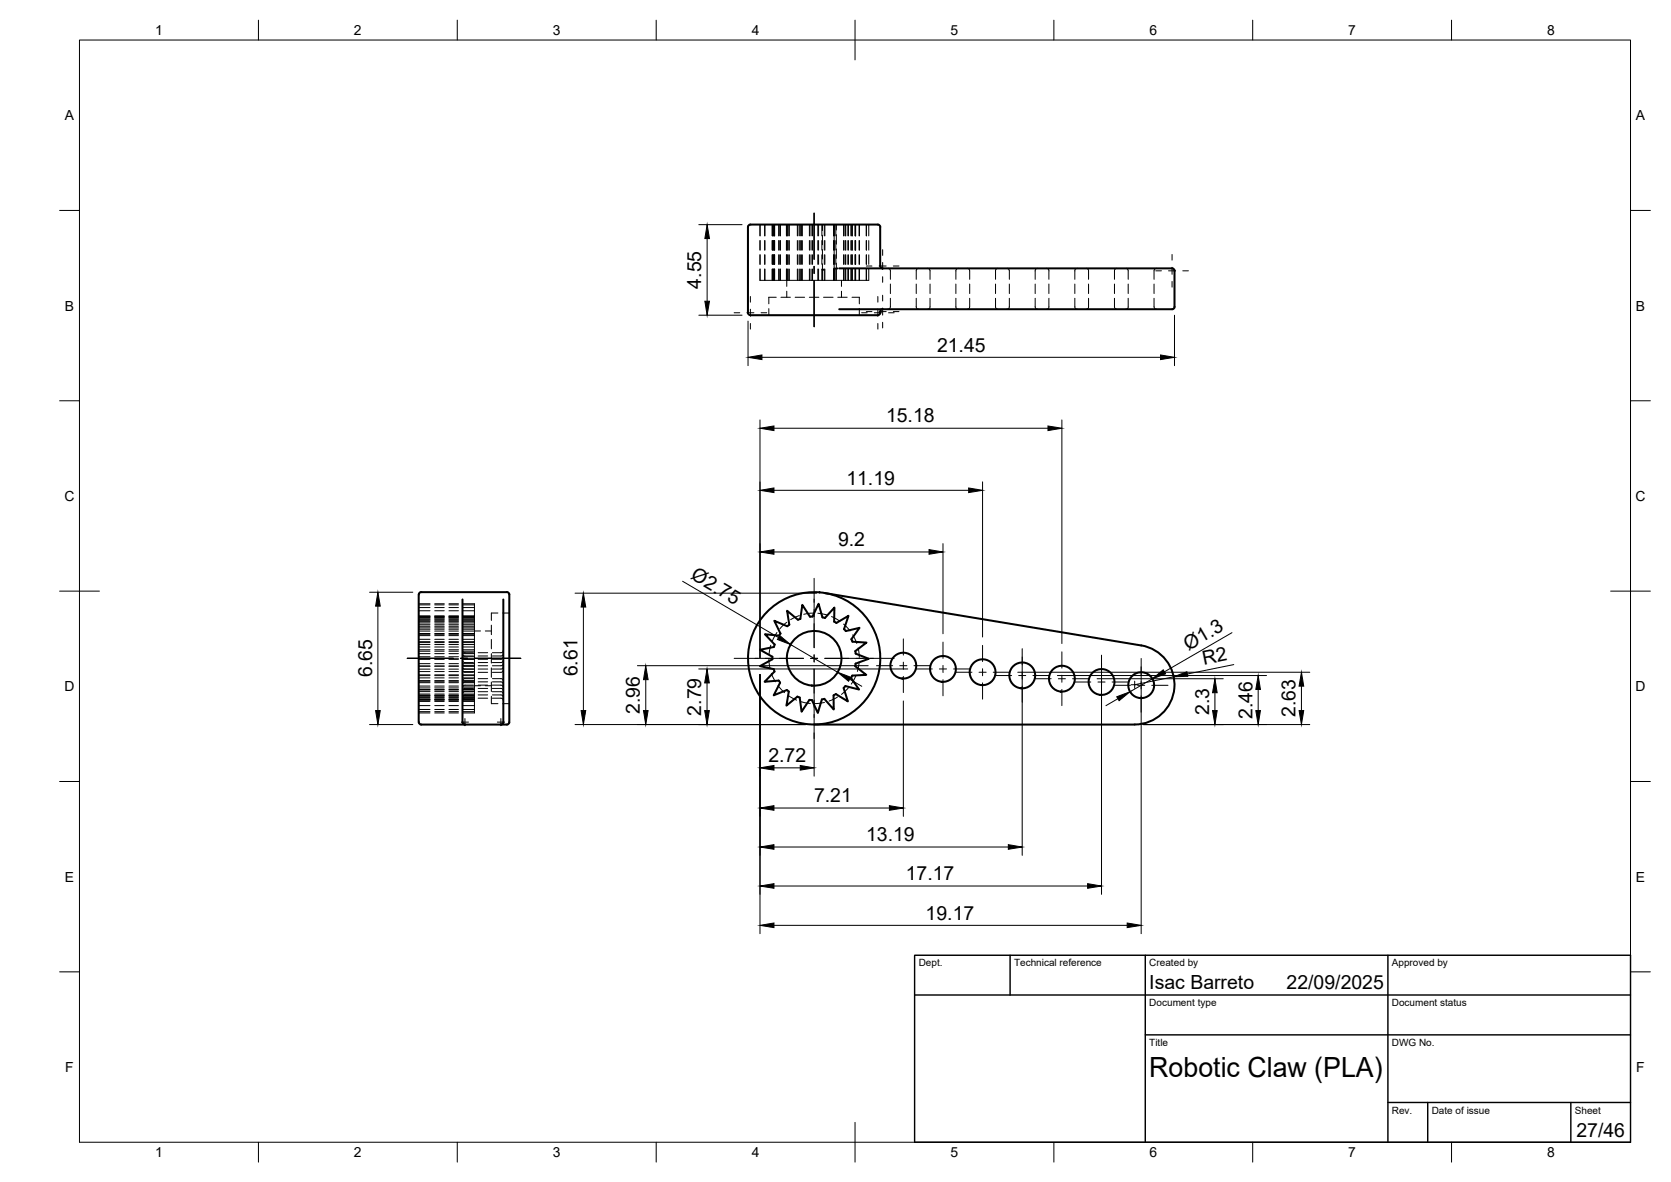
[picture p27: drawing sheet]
<svg xmlns="http://www.w3.org/2000/svg" width="420mm" height="297mm" viewBox="0 0 420 297" stroke-linecap="round" stroke-linejoin="round" font-family="sans-serif">
<defs><g id="words">
<text font-size="7" x="289" y="270.6">Robotic Claw (PLA)</text>
<g font-size="4.9">
<text x="176.3" y="72.5" transform="rotate(-90 176.3 72.5)">4.55</text>
<text x="235.6" y="88.3">21.45</text>
<text x="222.8" y="106.2">15.18</text>
<text x="212.8" y="121.8">11.19</text>
<text x="210.7" y="137.3">9.2</text>
<text x="173.5" y="145.4" transform="rotate(30 173.5 145.4)">Ø2.75</text>
<text x="298.8" y="163.6" transform="rotate(-30 298.8 163.6)">Ø1.3</text>
<text x="302.7" y="167.1" transform="rotate(-11 302.7 167.1)">R2</text>
<text x="93.6" y="170.2" transform="rotate(-90 93.6 170.2)">6.65</text>
<text x="145.2" y="170" transform="rotate(-90 145.2 170)">6.61</text>
<text x="160.9" y="179.4" transform="rotate(-90 160.9 179.4)">2.96</text>
<text x="176.3" y="179.8" transform="rotate(-90 176.3 179.8)">2.79</text>
<text x="304" y="179.7" transform="rotate(-90 304 179.7)">2.3</text>
<text x="314.9" y="180.6" transform="rotate(-90 314.9 180.6)">2.46</text>
<text x="325.8" y="180.2" transform="rotate(-90 325.8 180.2)">2.63</text>
<text x="193.2" y="191.6">2.72</text>
<text x="204.7" y="201.7">7.21</text>
<text x="217.8" y="211.4">13.19</text>
<text x="227.8" y="221.3">17.17</text>
<text x="232.7" y="231.1">19.17</text>
<text x="289" y="248.5">Isac Barreto</text>
<text x="323.5" y="248.5">22/09/2025</text>
<text x="396.4" y="285.7">27/46</text>
</g>
<g font-size="3.5">
<text x="39" y="8.8">1</text>
<text x="89" y="8.8">2</text>
<text x="139" y="8.8">3</text>
<text x="189" y="8.8">4</text>
<text x="239" y="8.8">5</text>
<text x="289" y="8.8">6</text>
<text x="339" y="8.8">7</text>
<text x="389" y="8.8">8</text>
<text x="16.3" y="30.2">A</text>
<text x="411.3" y="30.2">A</text>
<text x="16.3" y="78">B</text>
<text x="411.3" y="78">B</text>
<text x="16.2" y="125.9">C</text>
<text x="411.2" y="125.9">C</text>
<text x="16.2" y="173.7">D</text>
<text x="411.2" y="173.7">D</text>
<text x="16.3" y="221.6">E</text>
<text x="411.3" y="221.6">E</text>
<text x="16.4" y="269.4">F</text>
<text x="411.4" y="269.4">F</text>
<text x="39" y="290.8">1</text>
<text x="89" y="290.8">2</text>
<text x="139" y="290.8">3</text>
<text x="189" y="290.8">4</text>
<text x="239" y="290.8">5</text>
<text x="289" y="290.8">6</text>
<text x="339" y="290.8">7</text>
<text x="389" y="290.8">8</text>
</g>
<g font-size="2.5">
<text x="231" y="242.9">Dept.</text>
<text x="255" y="242.9">Technical reference</text>
<text x="289" y="242.9">Created by</text>
<text x="350" y="242.9">Approved by</text>
<text x="289" y="252.8">Document type</text>
<text x="350" y="252.8">Document status</text>
<text x="289" y="262.9">Title</text>
<text x="350" y="262.9">DWG No.</text>
<text x="350" y="279.9">Rev.</text>
<text x="360" y="279.9">Date of issue</text>
<text x="396" y="279.9">Sheet</text>
</g>
</g></defs>
<!-- layer: Visible -->
<g fill="none" stroke="#000" stroke-width=".51">
<path d="M188.1 57.1v21.5a1.19 1.19 0 0 0 1.6 .6h31M220.7 56.4h-31a1.25 1.25 0 0 0-1.6 .6M220.7 56.4l.5 .2 .1 .4M221.3 57.1v9.7l.2 .5 .4 .1M211 67.4h82.7a1.22 1.22 0 0 1 1.6 .7v9a1.23 1.23 0 0 1-1.6 .6h-82.7M221.3 78.3v.5l-.6 .4M221.9 77.7l-.4 .2-.2 .4M116.3 150.7v29.8a1.23 1.23 0 0 0 .6 1.6M126.6 150.7v30.8M127.4 148.8h-21.5a1.22 1.22 0 0 0-.6 1.6v30.1a1.23 1.23 0 0 0 .6 1.6h21.5M127.5 148.8a1.24 1.24 0 0 1 .6 1.6v30.1a1.25 1.25 0 0 1-.6 1.6M198.5 157l-.5 .4-3.3-1.4 1.6 3.2-.4 .5-3.6-.3 2.5 2.6-.2 .6"/>
<path d="M203.7 155l-2-3-.5 3.5-.6 .2-2.7-2.2 .6 3.5M203.7 155l.6-.1 1.5-3.2 1 3.5 .6 .1M207.4 155.3l2.4-2.6v3.5l.5 .3M207.4 149l79.5 13.2a10 10 0 0 1 8.4 10.7 10 10 0 0 1-10 9.2M210.3 156.6l3-1.8-1.1 3.3M212.3 158.1l.4 .5 3.4-.8-2 2.9M194.2 165v.7l-3.1 1.7 3.5 .8 .1 .6-2.4 2.5 3.5-.3 .4 .6M194.6 162.6l-3.5 .7 3.1 1.7M196.2 171.6l-1.7 3.1 3.3-1.3M197.9 173.4l.5 .4-.7 3.5 2.8-2.2M200.5 175.1l.6 .2 .4 3.5 2-2.9h.7l1.4 3.3 1.1-3.4M207.3 175.6l-.6 .2"/>
<path d="M209.6 174.7v3.6l-2.3-2.7M210.2 174.4l-.6 .3M212.1 172.9l1.1 3.4-3-1.9M212.6 172.4l-.5 .5M214.1 160.7l.2 .5M214.3 161.3l3.6 .2-2.8 2.1 .1 .7M215 167.4l2.8 2.2-3.5 .2-.3 .5 2 3-3.4-.9M215.1 164.3l3.3 1.3-3.3 1.2-.1 .6M126.6 181.5l-.2 .4-.4 .2M204.7 182.1h80.6"/>
<circle cx="204.7" cy="165.4" r="16.6"/>
<circle cx="204.7" cy="165.4" r="6.9"/>
<circle cx="227.1" cy="167.3" r="3.2"/>
<circle cx="237.1" cy="168.1" r="3.2"/>
<circle cx="247.1" cy="168.9" r="3.2"/>
<circle cx="257" cy="169.7" r="3.2"/>
<circle cx="267" cy="170.6" r="3.2"/>
<circle cx="277" cy="171.4" r="3.2"/>
<circle cx="286.9" cy="172.2" r="3.2"/>
</g>
<!-- layer: Hidden -->
<g fill="none" stroke="#000" stroke-width=".25">
<path d="M191.1 56.4v2.9M192.3 56.4v2.9M194.2 56.4v2.9M194.5 56.4v2.9M194.6 56.4v2.9M194.7 56.4v2.9M194.8 56.4v2.9M195.8 56.4v2.9M195.9 56.4v2.9M196.2 56.4v2.9M197.7 56.4v2.9M197.8 56.4v2.9"/>
<path d="M197.9 56.4v2.9M198 56.4v2.9M198.3 56.4v2.9M198.5 56.4v2.9M200.5 56.4v2.9M200.6 56.4v2.9M201.1 56.4v2.9M201.2 56.4v2.9M201.5 56.4v2.9M201.7 56.4v2.9M203.5 56.4v2.9M203.7 56.4v2.9"/>
<path d="M204.2 56.4v2.9M204.3 56.4v2.9M205.6 56.4v2.9M205.8 56.4v2.9M206.7 56.4v2.9M206.8 56.4v1.5M206.8 59.1v2.4M207.3 56.4v2.9M207.4 56.4v2.9M209.6 56.4v2.9M209.7 56.4v1.4M209.7 59v2.4"/>
<path d="M209.8 56.4v2.9M210.2 56.4v2.9M210.3 56.4v1.4M210.3 59v2.3M212.1 56.4v2.9M212.2 56.4v2.9M212.6 56.4v2.9M212.7 56.4v2.9M213.2 56.4v2.9M213.3 56.4v2.9M214 56.4v2.9M214.1 56.4v2.9"/>
<path d="M214.3 56.4v2.9M215 56.4v2.9M215.1 56.4v2.9M216 56.4v2.9M216.1 56.4v2.9M217.8 56.4v2.9M217.9 56.4v2.9M218.4 56.4v2.9M191.1 67.6v2.8h9.4M191.1 60.5v2.4M191.1 64v2.4M192.3 60.5v2.4"/>
<path d="M192.3 64v2.4M192.3 67.6v2.8M193.3 77.6v1.6M194.2 60.5v2.4M194.2 64v2.4M194.2 67.6v2.8M194.5 60.5v2.4M194.5 64v2.4M194.5 67.6v2.8M194.6 60.5v2.4M194.6 64v2.4M194.6 67.6v2.8"/>
<path d="M194.7 60.5v2.4M194.7 64v2.4M194.7 67.6v2.8M194.8 60.5v2.4M194.8 64v2.4M194.8 67.6v2.8M195.2 74.7h-1.9v1.7M195.8 60.5v2.4M195.8 64v2.4M195.8 67.6v2.8M195.9 60.5v2.4M195.9 64v2.4"/>
<path d="M195.9 67.6v2.8M196.2 60.5v2.4M196.2 64v2.4M196.2 67.6v2.8M196.4 74.7h2.3M197.7 60.5v2.4M197.7 64v2.4M197.7 67.6v2.8M197.8 73.2v1.5M197.8 60.5v2.4M197.8 64v2.4M197.8 67.6v4.4"/>
<path d="M197.9 60.5v2.4M197.9 64v2.4M197.9 67.6v2.8M198 60.5v2.4M198 64v2.4M198 67.6v2.8M198.3 60.5v2.4M198.3 64v2.4M198.3 67.6v2.8M198.5 60.5v2.4M198.5 64v2.4M198.5 67.6v2.8"/>
<path d="M199.9 74.7h2.4M200.5 67.6v2.8h.6M200.5 60.5v2.4M200.5 64v2.4M200.6 60.5v2.4M200.6 64v2.4M200.6 67.6v2.8M201.1 70.4h2.4M201.1 60.5v2.4M201.1 64v2.4M201.1 67.6v2.8M201.2 60.5v2.4"/>
<path d="M201.2 64v2.4M201.2 67.6v2.8M201.5 60.5v2.4M201.5 64v2.4M201.5 67.6v2.8M201.7 60.5v2.4M201.7 64v2.4M201.7 67.6v2.8M203.5 74.7h2.4M203.5 67.6v2.8h.7M203.5 60.5v2.4M203.5 64v2.4"/>
<path d="M203.7 60.5v2.4M203.7 64v2.4M203.7 67.6v2.8M204.2 70.4h2.5M204.2 60.5v2.4M204.2 64v2.4M204.2 67.6v2.8M204.3 60.5v2.4M204.3 64v2.4M204.3 67.6v2.8M205.6 60.5v2.4M205.6 64v2.4"/>
<path d="M205.6 67.6v2.8M205.8 60.5v2.4M205.8 64v2.4M205.8 67.6v2.8M206.7 67.6v2.8h.6M206.7 60.5v2.4M206.7 64v2.4M206.8 62.7v2.4M206.8 66.3v4.1M207.1 74.7h2.4M207.3 60.5v2.4M207.3 64v2.4"/>
<path d="M207.3 67.6v2.8M207.3 70.4h2.9M207.4 60.5v2.4M207.4 64v2.4M207.4 67.6v2.8M209.6 60.5v2.4M209.6 64v2.4M209.6 67.6v2.8M209.7 62.6v2.3M209.7 66.1v4.3M209.8 60.5v2.4M209.8 64v2.4"/>
<path d="M209.8 67.6v2.8M210.2 60.5v2.4M210.2 64v2.4M210.2 67.6v2.8M210.3 62.6v2.3M210.3 66.1v4.3M210.7 74.7h2.3M211.6 70.4v1.6M211.6 73.2v1.5M212.1 60.5v2.4M212.1 64v2.4M212.1 67.6v2.8"/>
<path d="M212.2 60.5v2.4M212.2 64v2.4M212.2 67.6v2.8M212.6 60.5v2.4M212.6 64v2.4M212.6 67.6v2.8M212.7 60.5v2.4M212.7 64v2.4M212.7 67.6v2.8M213.2 60.5v2.4M213.2 64v2.4M213.2 67.6v2.8"/>
<path d="M213.3 60.5v2.4M213.3 64v2.4M213.3 67.6v2.8M214 60.5v2.4M214 64v2.4M214 67.6v2.8M214.1 60.5v2.4M214.1 64v2.4M214.1 67.6v2.8M214.2 74.7h1.9v1.7M214.3 60.5v2.4M214.3 64v2.4"/>
<path d="M214.3 67.6v2.8M215 60.5v2.4M215 64v2.4M215 67.6v2.8M215.1 60.5v2.4M215.1 64v2.4M215.1 67.6v2.8M216 60.5v2.4M216 64v2.4M216 67.6v2.8M216.1 77.6v1.6M216.1 60.5v2.4"/>
<path d="M216.1 64v2.4M216.1 67.6v2.8M217.8 60.5v2.4M217.8 64v2.4M217.8 67.6v2.8M217.9 60.5v2.4M217.9 64v2.4M217.9 67.6v2.8M218.4 67.6v2.8h-8.2M218.4 60.5v2.4M218.4 64v2.4M223.3 67.4l.5 .4 .1 2.4"/>
<path d="M223.9 75l-.1 2.3-.5 .4M223.9 71.4v2.4M230.4 75v2.2l.1 .3 .5 .2M230.4 71.4v2.4M231 67.4l-.5 .3-.1 .3v2.2M233.2 67.4l.4 .1 .2 .4v2.3M233.8 75v2.3l-.6 .4M233.8 71.4v2.4M240.3 75v2.2l.2 .3 .4 .2M240.3 71.4v2.4M240.9 67.4l-.5 .4-.1 2.4M243.2 67.4l.3 .1 .3 .4v2.3"/>
<path d="M243.8 75v2.3l-.6 .4M243.8 71.4v2.4M250.3 75v2.2l.2 .3 .4 .2M250.3 71.4v2.4M250.9 67.4l-.6 .4v2.4M253.2 67.4l.3 .1 .3 .4v2.3M253.8 75l-.1 2.3-.5 .4M253.8 71.4v2.4M260.3 75v2.2l.2 .3 .4 .2M260.3 71.4v2.4M260.9 67.4l-.6 .4v2.4M263.1 67.4l.4 .1 .2 .4v2.3"/>
<path d="M263.7 75v2.3l-.6 .4M263.7 71.4v2.4M270.3 75v2.2l.1 .3 .4 .2M270.3 71.4v2.4M270.8 67.4l-.5 .4v2.4M273.1 67.4l.4 .1 .2 .4v2.3M273.7 75v2.3l-.6 .4M273.7 71.4v2.4M280.2 75v2.2l.2 .3 .4 .2M280.2 71.4v2.4M280.8 67.4l-.6 .4v2.4M283.1 67.4l.3 .1 .3 .4v2.3"/>
<path d="M283.7 75v2.3l-.6 .4M283.7 71.4v2.4M290.2 75v2.2l.2 .3 .4 .2M290.2 71.4v2.4M290.8 67.4l-.6 .4v2.4M105.3 156.2h2.8M105.3 156.6h2.8M105.3 159.2h2.8M105.3 159.7h2.8M105.3 155.8h2.8M105.3 155.5h2.8M105.3 155h2.8"/>
<path d="M105.3 154.9h2.8M105.3 157.4h2.8M105.3 157h2.8M105.3 158.6h2.8M105.3 158.1h2.8M105.3 151.7h2.8M105.3 155.2h2.8M105.3 155.3h2.8M105.3 154.8h2.8M105.3 157.8h2.8M105.3 159.4h2.8M105.3 152h2.8"/>
<path d="M105.3 153.5h2.8M105.3 156h2.8M105.3 152.7h2.8M109.3 156.2h2.4M109.3 156.6h2.4M109.3 159.2h2.4M109.3 159.7h2.4M109.3 155.8h2.4M109.3 155.5h2.4M109.3 155h2.4M109.3 154.9h2.4M109.3 157.4h2.4"/>
<path d="M109.3 157h2.4M109.3 158.6h2.4M109.3 158.1h2.4M109.3 151.7h2.4M109.3 155.2h2.4M109.3 155.3h2.4M109.3 154.8h2.4M109.3 157.8h2.4M109.3 159.4h2.4M109.3 152h2.4M109.3 153.5h2.4M109.3 156h2.4"/>
<path d="M109.3 152.7h2.4M112.9 156.2h2.4M112.9 156.6h2.4M112.9 159.2h2.4M112.9 159.7h2.4M112.9 155.8h2.4M112.9 155.5h2.4M112.9 155h2.4M112.9 154.9h2.4M112.9 157.4h2.4M112.9 157h2.4M112.9 158.6h2.4"/>
<path d="M112.9 158.1h2.4M112.9 151.7h2.4M112.9 155.2h2.4M112.9 155.3h2.4M112.9 154.8h2.4M112.9 157.8h2.4M112.9 159.4h2.4M112.9 152h2.4M112.9 153.5h2.4M112.9 156h2.4M112.9 152.7h2.4M116.5 156.2h2.8"/>
<path d="M116.5 156.6h2.8M116.5 159.2h2.8M116.5 159.7h2.8M116.5 155.8h2.8M116.5 155.5h2.8M116.5 155h2.8M116.5 154.9h2.8M116.5 157.4h2.8M116.5 157h2.8M116.5 158.1h2.8M116.5 151.7h2.8v1M116.5 155.2h2.8"/>
<path d="M116.5 155.3h2.8M116.5 154.8h2.8M116.5 157.8h2.8M116.5 159.4h2.8M116.5 152h2.8M116.5 153.5h2.8M116.5 156h2.8M116.5 152.7h2.8M119.3 152.7v8M120.8 158.6h-4.3M122 158.6h1.5M123.5 157.1v2.4"/>
<path d="M125.2 154.1h-1.7v1.8M126.4 154.1h1.7M195.3 158.9l-1.1 2.1M197.8 156.4l-1.7 1.6M201 154.7l-2.2 1M204.4 154.1l-2.3 .3M205.6 154.1l2.4 .4M209.1 154.9l2.1 1.2M212.1 156.8l1.6 1.7M214.4 159.5l1 2.2M105.3 175.8h2.8M105.3 175.6h2.8"/>
<path d="M105.3 175.3h2.8M105.3 175.1h2.8M105.3 173.4h2.8M105.3 173.8h2.8M105.3 171.6h2.8M105.3 171h2.8M105.3 165h2.8M105.3 165.7h2.8M105.3 168.2h2.8M105.3 168.8h2.8M105.3 162.6h2.8M105.3 162h2.8"/>
<path d="M105.3 167.4h2.8M105.3 166.8h2.8M105.3 172.4h2.8M105.3 172.9h2.8M105.3 174.7h2.8M105.3 174.4h2.8M105.3 175.9h2.8M105.3 161.3h2.8M105.3 160.7h2.8M105.3 169.8h2.8M105.3 170.4h2.8M105.3 163.6h2.8"/>
<path d="M105.3 164.3h2.8M105.3 165.6h2.8M105.3 161.5h2.8M105.3 176.3h2.8M105.3 178.3h2.8M105.3 173.3h2.8M105.3 169.6h2.8M105.3 171.3h2.8M105.3 163.3h2.8M105.3 177.3h2.8M105.3 178.8h2.8M105.3 179.2h2.8"/>
<path d="M109.3 175.8h2.4M109.3 175.6h2.4M109.3 175.3h2.4M109.3 175.1h2.4M109.3 173.4h2.4M109.3 173.8h2.4M109.3 171.6h2.4M109.3 171h2.4M109.3 165h2.4M109.3 165.7h2.4M109.3 168.2h2.4M109.3 168.8h2.4"/>
<path d="M109.3 162.6h2.4M109.3 162h2.4M109.3 167.4h2.4M109.3 166.8h2.4M109.3 172.4h2.4M109.3 172.9h2.4M109.3 174.7h2.4M109.3 174.4h2.4M109.3 175.9h2.4M109.3 161.3h2.4M109.3 160.7h2.4M109.3 169.8h2.4"/>
<path d="M109.3 170.4h2.4M109.3 163.6h2.4M109.3 164.3h2.4M109.3 165.6h2.4M109.3 161.5h2.4M109.3 176.3h2.4M109.3 178.3h2.4M109.3 173.3h2.4M109.3 169.6h2.4M109.3 171.3h2.4M109.3 163.3h2.4M109.3 177.3h2.4"/>
<path d="M109.3 178.8h2.4M109.3 179.2h2.4M112.9 175.8h2.4M112.9 175.6h2.4M112.9 175.3h2.4M112.9 175.1h2.4M112.9 173.4h2.4M112.9 173.8h2.4M112.9 171.6h2.4M112.9 171h2.4M112.9 165h2.4M112.9 165.7h2.4"/>
<path d="M112.9 168.2h2.4M112.9 168.8h2.4M112.9 162.6h2.4M112.9 162h2.4M112.9 167.4h2.4M112.9 166.8h2.4M112.9 172.4h2.4M112.9 172.9h2.4M112.9 174.7h2.4M112.9 174.4h2.4M112.9 175.9h2.4M112.9 161.3h2.4"/>
<path d="M112.9 160.7h2.4M112.9 169.8h2.4M112.9 170.4h2.4M112.9 163.6h2.4M112.9 164.3h2.4M112.9 165.6h2.4M112.9 161.5h2.4M112.9 176.3h2.4M112.9 178.3h2.4M112.9 173.3h2.4M112.9 169.6h2.4M112.9 171.3h2.4"/>
<path d="M112.9 163.3h2.4M112.9 177.3h2.4M112.9 178.8h2.4M112.9 179.2h2.4M116.3 168.3l.4 .6 2.3 .1M116.3 164.3l.1 .3 .4 .3h2.2M116.3 163.4l.1 .4 .4 .2h2.2M116.3 165.1l.2 .4 .4 .2M116.3 165.9l.4 .6h2.3M116.3 166.7l.1 .4 .4 .2h2.2M116.3 167.5l.2 .5 .4 .1M116.5 175.8h2.8"/>
<path d="M116.5 175.6h2.8M116.5 175.3h2.8M116.5 175.1h2.8M116.5 173.4h2.8M116.5 173.8h2.8M116.5 171.6h2.8M116.5 171h2.8M116.5 165h2.8M116.5 165.7h2.8M116.5 168.2h2.8M116.5 168.8h2.8M116.5 162.6h2.8"/>
<path d="M116.5 162h2.8M116.5 166.8h2.8M116.5 172.4h2.8M116.5 172.9h2.8M116.5 174.7h2.8M116.5 174.4h2.8M116.5 175.9h2.8M116.5 160.7h2.8M116.5 169.8h2.8M116.5 163.6h2.8M116.5 165.6h2.8M116.5 161.5h2.8"/>
<path d="M116.5 176.3h2.8M116.5 178.3h2.8M116.5 173.3h2.8M116.5 169.6h2.8M116.5 171.3h2.8M116.5 163.3h2.8M116.5 177.3h2.8M116.5 178.8h2.8M116.9 171.4l-.5 .2-.1 .4M116.9 173.8l-.3 .1-.3 .5M119 175.5h-2.3l-.4 .6M119 170.5h-2.2l-.4 .3-.1 .3"/>
<path d="M119 172.2h-2.3l-.4 .6M119 173h-2.2l-.5 .6M119 174.6l-2.2 .1-.4 .2-.1 .3M119.3 166.8v.6h-2.8h2.8v2.4M119.3 160.7v.6h-2.8M119.3 169.8v.6h-2.8M119.3 163.6v.7h-2.8M119.3 170.4v8.8h-2.8M119.3 164.3v2.5M119.3 161.3v2.3M119.3 172.3h1.5M120.2 173.8h2.4"/>
<path d="M120.2 165.7h2.4M120.2 168.1h2.4M120.2 171.4h2.4M120.2 169h2.4M120.2 175.5h2.4M120.2 164.9h2.4M120.2 164h2.4M120.2 170.5h2.4M120.2 172.2h2.4M120.2 166.5h2.4M120.2 173h2.4M120.2 167.3h2.4"/>
<path d="M120.2 174.6h2.4M122 172.3h1.5M123.5 160.7v2.4M123.5 164.3v2.3M123.5 167.8v2.4M123.5 171.4v2.4M123.5 175v1.8h1.7M123.8 175.5h2.4l.4 .6M123.8 171.4h2.3l.3 .1 .2 .5M123.8 170.5h2.3l.3 .2 .2 .4M123.8 172.2h2.4l.4 .6M123.8 173h2.3l.3 .2 .2 .4"/>
<path d="M123.8 173.8h2.3l.3 .2 .2 .4M123.8 174.6l2.3 .1 .3 .1 .2 .4M126.4 176.8h1.7M126.6 168.3l-.4 .6-2.4 .1M126.6 164.3l-.2 .4-.3 .2h-2.3M126.6 163.4l-.2 .5-.3 .1h-2.3M126.6 165.1l-.4 .5-2.4 .1M126.6 165.9l-.4 .6h-2.4M126.6 166.7l-.2 .4-.3 .2h-2.3M126.6 167.5l-.2 .5-.3 .1h-2.3M193.3 165.7l.3 2.3M193.8 162.2l-.4 2.3"/>
<path d="M194 169.2l1 2.2M195.6 172.3l1.7 1.8M198.2 174.8l2.1 1.1M201.4 176.3l2.4 .5M207.3 176.5l-2.4 .3M210.6 175.2l-2.2 1M213.3 172.9l-1.7 1.6M215.2 169.8l-1.2 2.1M215.8 162.8l.3 2.4M216 166.4l-.4 2.3"/>
</g>
<!-- layer: Visible -->
<g fill="#000">
<circle cx="206.8" cy="67.8" r=".25"/>
<circle cx="209.7" cy="67.5" r=".25"/>
<circle cx="210.3" cy="67.5" r=".25"/>
</g>
<!-- layer: BORDER -->
<g fill="none" stroke="#000" stroke-width=".25">
<path d="M20 10.1h390v276.9h-390zM65 5.1v5M115 5.1v5M165 5.1v5M215 5.1v10M265 5.1v5M315 5.1v5M365 5.1v5M15 52.9h5M410 52.9h5M15 100.7h5M410 100.7h5"/>
<path d="M15 148.6h10M405 148.6h10M15 196.4h5M410 196.4h5M15 244.2h5M410 244.2h5M65 287v5M115 287v5M165 287v5M215 282.1v9.9M265 287v5M315 287v5"/>
<path d="M365 287v5"/>
</g>
<!-- layer: TITLEBLOCK -->
<path d="M230 240.1h180v46.9h-180zM230 250h180M254 240.1v9.9M288 240.1v46.9M349 240.1v46.9M288 260.1h122M349 277.1h61M359 277.1v9.9M395 277.1v9.9" fill="none" stroke="#000" stroke-width=".36"/>
<!-- layer: Smart Centers -->
<g fill="none" stroke="#000" stroke-width=".25">
<path d="M204.7 53.6v11.6M184.6 78.6h1.4M187.8 78.6h1.8M188.7 74.5v1.4M188.7 77.7v1.8M191.4 78.6h1.4M204.7 66.9v1.8M204.7 70.5v11.6M216.6 78.6h1.5M217.8 66.9h1.4M217.8 78.3h1.4M219.8 78.6h1.8"/>
<path d="M220.7 74.5v1.4M220.7 77.7v1.8M221 66.9h1.8M221 78.3h1.8M221.9 62.7v1.5M221.9 66v1.7M221.9 69.5v1.5M221.9 74.2v1.4M221.9 77.4v1.8M223.4 78.6h1.4M224.6 66.9h1.4M224.6 78.3h1.4"/>
<path d="M290.6 68.1h1.4M293.8 68.1h1.8M294.7 64v1.4M294.7 67.2v1.7M294.7 70.7v1.5M297.4 68.1h1.4M188.7 81.3v1.4M220.7 81.3v1.4M221.9 81v1.4M204.7 145.3v17.5M102.4 165.4h11.6M115.8 165.4h1.8"/>
<path d="M119.4 165.4h11.5M184.6 165.4h17.4M203.8 165.4h1.8M204.7 164.6v1.8M204.7 168.1v17.5M207.4 165.4h17.4M220.4 167.3h4.1M226.2 167.3h1.8M227.1 160.6v4M227.1 166.4v1.8M227.1 170v4M229.8 167.3h4.1"/>
<path d="M230.4 168.1h4M236.2 168.1h1.8M237.1 161.4v4M237.1 167.2v1.8M237.1 170.8v4.1M239.8 168.1h4M240.3 168.9h4.1M246.2 168.9h1.8M247.1 162.2v4.1M247.1 168v1.8M247.1 171.6v4.1M249.7 168.9h4.1"/>
<path d="M250.3 169.8h4.1M256.1 169.8h1.8M257 163v4.1M257 168.9v1.8M257 172.4v4.1M259.7 169.8h4.1M260.2 170.6h4.1M266.1 170.6h1.8M267 163.8v4.1M267 169.7v1.8M267 173.3v4M269.7 170.6h4"/>
<path d="M270.2 171.4h4.1M276.1 171.4h1.8M277 164.6v4.1M277 170.5v1.8M277 174.1v4M279.6 171.4h4.1M280.2 172.2h4M284.4 172.1h1.8M285.3 171.2v1.8M286 172.2h1.8M286.9 165.5v4M286.9 171.3v1.8"/>
<path d="M286.9 174.9v4.1M289.6 172.2h4.1M116 181.5h1.8M116.9 180.6v1.8M125.1 181.5h1.7M125.9 180.6v1.8"/>
</g>
<!-- layer: FD_Dimensions -->
<g fill="none" stroke="#000" stroke-width=".25">
<path d="M175.7 56.5h10.9M177.8 60v15.7M175.7 79.2h10.9M295.3 79.2v12.7M188.1 80.7v11.2M191.6 89.8h100.2M191.1 105.5v59.8M194.6 107.6h68.9M267 105.5v56.2M194.6 123.2h49M194.6 138.7h39M237.1 136.6v22.7"/>
<path d="M247.1 121.1v39M92.9 148.8h10.9M95 152.3v26.3M144.6 149.1h60.7M146.7 152.6v26M171.6 146.1l24.1 14.1M309.8 159l-17 9.8M160.3 167.3h58M162.4 170.8v7.8M175.7 168.1h52.5M177.8 171.6v7M191.1 169.5v65.1"/>
<path d="M198.8 162l11.8 6.9M213.7 170.7l3 1.8M227.1 176.2v29M255.9 168.9h73.4M257 165.1v49.9M265.9 169.8h52.6M275.8 170.6h31.8M277 166.7v58.1M281.1 175.6l-3 1.7M286.9 167.6v67M289.8 170.6l-5.7 3.2M295.1 170.1l-9.8 2"/>
<path d="M305.5 174.1v4.5M310.2 167l-11.7 2.4M316.4 173.3v5.3M327.2 172.4v6.2M92.9 182.1h10.9M144.6 182.1h58M194.6 193h6.6M204.7 184.2v10.9M287.4 182.1h41.9M194.6 212.9h58.9M194.6 203.1h29M194.6 232.5h88.8"/>
<path d="M194.6 222.7h78.9"/>
</g>
<g fill="#000" stroke="#000" stroke-width=".25">
<path d="M177.8 56.5l.6 3.5h-1.2zM177.2 75.7h1.2l-.6 3.5zM188.1 89.8l3.5-.6v1.2zM291.8 89.2l3.5 .6-3.5 .6zM191.1 107.6l3.5-.6v1.2zM263.5 107l3.5 .6-3.5 .6zM191.1 123.2l3.5-.6v1.2zM191.1 138.7l3.5-.6v1.2zM233.6 138.1l3.5 .6-3.5 .6zM243.6 122.6l3.5 .6-3.5 .6zM95 148.8l.6 3.5h-1.2zM146.7 149.1l.6 3.5h-1.2z"/>
<path d="M196 159.7l2.8 2.3-3.3-1.3zM94.4 178.6h1.2l-.6 3.5zM146.1 178.6h1.2l-.6 3.5zM161.8 178.6h1.2l-.6 3.5zM162.4 167.3l.6 3.5h-1.2zM177.2 178.6h1.2l-.6 3.5zM177.8 168.1l.6 3.5h-1.2zM210.6 168.9l3.4 1.3-.6 1zM280.8 175.1l3.3-1.3-2.7 2.3zM289.8 170.6l2.7-2.3 .6 1zM295.1 170.1l3.3-1.3 .3 1.2zM304.9 178.6h1.1l-.5 3.5z"/>
<path d="M305.5 170.6l.5 3.5h-1.1zM315.8 178.6h1.1l-.5 3.5zM316.4 169.8l.5 3.5h-1.1zM326.6 178.6h1.2l-.6 3.5zM327.2 168.9l.6 3.5h-1.2zM191.1 193l3.5-.6v1.1zM201.2 192.4l3.5 .6-3.5 .5zM191.1 212.9l3.5-.6v1.1zM191.1 203.1l3.5-.6v1.1zM223.6 202.5l3.5 .6-3.5 .5zM253.5 212.3l3.5 .6-3.5 .5zM191.1 232.5l3.5-.5v1.1z"/>
<path d="M191.1 222.7l3.5-.6v1.1zM273.5 222.1l3.5 .6-3.5 .5zM283.4 232l3.5 .5-3.5 .6z"/>
</g>
<use href="#words"/>
</svg>
